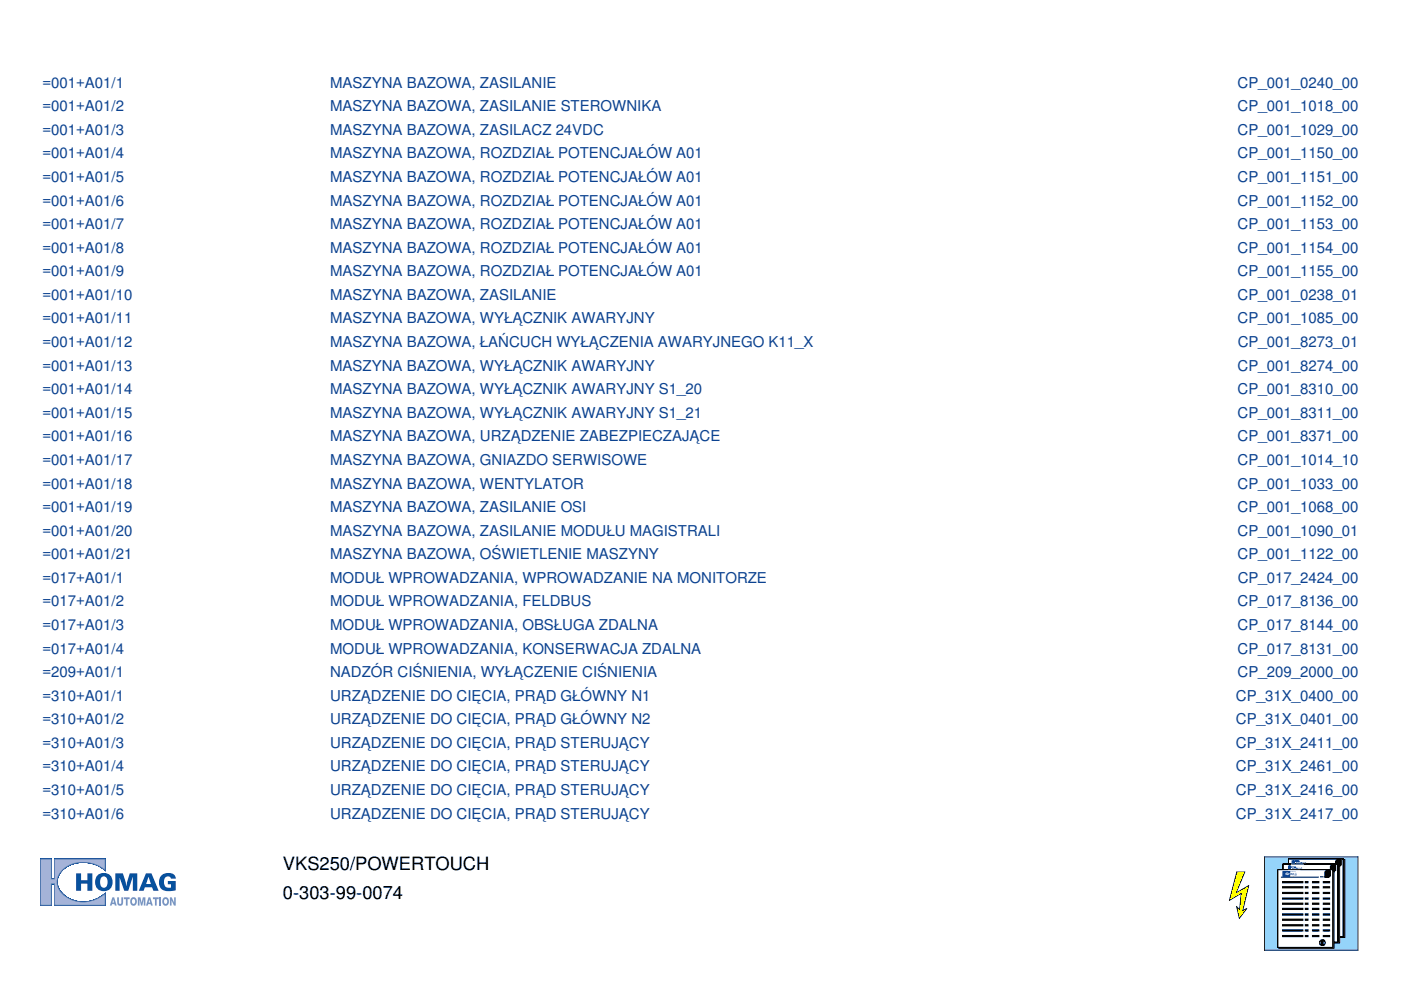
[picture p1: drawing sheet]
<svg xmlns="http://www.w3.org/2000/svg" width="297mm" height="211mm" viewBox="0 0 297 211" stroke-linecap="round" stroke-linejoin="round" font-family="sans-serif">
<defs><g id="words">
<g font-size="3.9">
<text x="60" y="184.6">VKS250/POWERTOUCH</text>
<text x="60" y="190.6">0-303-99-0074</text>
</g>
<g font-size="3.2" fill="#0b4290">
<text x="9" y="18.6">=001+A01/1</text>
<text x="9" y="23.6">=001+A01/2</text>
<text x="70" y="18.6">MASZYNA BAZOWA, ZASILANIE</text>
<text x="70" y="23.6">MASZYNA BAZOWA, ZASILANIE STEROWNIKA</text>
<text x="262.4" y="18.6">CP_001_0240_00</text>
<text x="262.4" y="23.6">CP_001_1018_00</text>
<text x="9" y="28.6">=001+A01/3</text>
<text x="70" y="28.6">MASZYNA BAZOWA, ZASILACZ 24VDC</text>
<text x="262.4" y="28.6">CP_001_1029_00</text>
<text x="9" y="33.6">=001+A01/4</text>
<text x="70" y="33.6">MASZYNA BAZOWA, ROZDZIAŁ POTENCJAŁÓW A01</text>
<text x="262.4" y="33.6">CP_001_1150_00</text>
<text x="9" y="38.6">=001+A01/5</text>
<text x="70" y="38.6">MASZYNA BAZOWA, ROZDZIAŁ POTENCJAŁÓW A01</text>
<text x="262.4" y="38.6">CP_001_1151_00</text>
<text x="9" y="43.6">=001+A01/6</text>
<text x="70" y="43.6">MASZYNA BAZOWA, ROZDZIAŁ POTENCJAŁÓW A01</text>
<text x="262.4" y="43.6">CP_001_1152_00</text>
<text x="9" y="48.6">=001+A01/7</text>
<text x="9" y="53.6">=001+A01/8</text>
<text x="70" y="48.6">MASZYNA BAZOWA, ROZDZIAŁ POTENCJAŁÓW A01</text>
<text x="70" y="53.6">MASZYNA BAZOWA, ROZDZIAŁ POTENCJAŁÓW A01</text>
<text x="262.4" y="48.6">CP_001_1153_00</text>
<text x="262.4" y="53.6">CP_001_1154_00</text>
<text x="9" y="58.6">=001+A01/9</text>
<text x="70" y="58.6">MASZYNA BAZOWA, ROZDZIAŁ POTENCJAŁÓW A01</text>
<text x="262.4" y="58.6">CP_001_1155_00</text>
<text x="9" y="63.6">=001+A01/10</text>
<text x="70" y="63.6">MASZYNA BAZOWA, ZASILANIE</text>
<text x="262.4" y="63.6">CP_001_0238_01</text>
<text x="9" y="68.6">=001+A01/11</text>
<text x="70" y="68.6">MASZYNA BAZOWA, WYŁĄCZNIK AWARYJNY</text>
<text x="262.4" y="68.6">CP_001_1085_00</text>
<text x="9" y="73.6">=001+A01/12</text>
<text x="70" y="73.6">MASZYNA BAZOWA, ŁAŃCUCH WYŁĄCZENIA AWARYJNEGO K11_X</text>
<text x="262.4" y="73.6">CP_001_8273_01</text>
<text x="9" y="78.6">=001+A01/13</text>
<text x="9" y="83.6">=001+A01/14</text>
<text x="70" y="78.6">MASZYNA BAZOWA, WYŁĄCZNIK AWARYJNY</text>
<text x="70" y="83.6">MASZYNA BAZOWA, WYŁĄCZNIK AWARYJNY S1_20</text>
<text x="262.4" y="78.6">CP_001_8274_00</text>
<text x="262.4" y="83.6">CP_001_8310_00</text>
<text x="9" y="88.6">=001+A01/15</text>
<text x="70" y="88.6">MASZYNA BAZOWA, WYŁĄCZNIK AWARYJNY S1_21</text>
<text x="262.4" y="88.6">CP_001_8311_00</text>
<text x="9" y="93.6">=001+A01/16</text>
<text x="70" y="93.6">MASZYNA BAZOWA, URZĄDZENIE ZABEZPIECZAJĄCE</text>
<text x="262.4" y="93.6">CP_001_8371_00</text>
<text x="9" y="98.6">=001+A01/17</text>
<text x="70" y="98.6">MASZYNA BAZOWA, GNIAZDO SERWISOWE</text>
<text x="262.4" y="98.6">CP_001_1014_10</text>
<text x="9" y="103.6">=001+A01/18</text>
<text x="70" y="103.6">MASZYNA BAZOWA, WENTYLATOR</text>
<text x="262.4" y="103.6">CP_001_1033_00</text>
<text x="9" y="108.6">=001+A01/19</text>
<text x="9" y="113.6">=001+A01/20</text>
<text x="70" y="108.6">MASZYNA BAZOWA, ZASILANIE OSI</text>
<text x="70" y="113.6">MASZYNA BAZOWA, ZASILANIE MODUŁU MAGISTRALI</text>
<text x="262.4" y="108.6">CP_001_1068_00</text>
<text x="262.4" y="113.6">CP_001_1090_01</text>
<text x="9" y="118.6">=001+A01/21</text>
<text x="70" y="118.6">MASZYNA BAZOWA, OŚWIETLENIE MASZYNY</text>
<text x="262.4" y="118.6">CP_001_1122_00</text>
<text x="9" y="123.6">=017+A01/1</text>
<text x="70" y="123.6">MODUŁ WPROWADZANIA, WPROWADZANIE NA MONITORZE</text>
<text x="262.4" y="123.6">CP_017_2424_00</text>
<text x="9" y="128.6">=017+A01/2</text>
<text x="70" y="128.6">MODUŁ WPROWADZANIA, FELDBUS</text>
<text x="262.4" y="128.6">CP_017_8136_00</text>
<text x="9" y="133.6">=017+A01/3</text>
<text x="70" y="133.6">MODUŁ WPROWADZANIA, OBSŁUGA ZDALNA</text>
<text x="262.4" y="133.6">CP_017_8144_00</text>
<text x="9" y="138.6">=017+A01/4</text>
<text x="9" y="143.6">=209+A01/1</text>
<text x="70" y="138.6">MODUŁ WPROWADZANIA, KONSERWACJA ZDALNA</text>
<text x="70" y="143.6">NADZÓR CIŚNIENIA, WYŁĄCZENIE CIŚNIENIA</text>
<text x="262.4" y="138.6">CP_017_8131_00</text>
<text x="262.4" y="143.6">CP_209_2000_00</text>
<text x="9" y="148.6">=310+A01/1</text>
<text x="70" y="148.6">URZĄDZENIE DO CIĘCIA, PRĄD GŁÓWNY N1</text>
<text x="262.1" y="148.6">CP_31X_0400_00</text>
<text x="9" y="153.6">=310+A01/2</text>
<text x="70" y="153.6">URZĄDZENIE DO CIĘCIA, PRĄD GŁÓWNY N2</text>
<text x="262.1" y="153.6">CP_31X_0401_00</text>
<text x="9" y="158.6">=310+A01/3</text>
<text x="70" y="158.6">URZĄDZENIE DO CIĘCIA, PRĄD STERUJĄCY</text>
<text x="262.1" y="158.6">CP_31X_2411_00</text>
<text x="9" y="163.6">=310+A01/4</text>
<text x="70" y="163.6">URZĄDZENIE DO CIĘCIA, PRĄD STERUJĄCY</text>
<text x="262.1" y="163.6">CP_31X_2461_00</text>
<text x="9" y="168.6">=310+A01/5</text>
<text x="9" y="173.6">=310+A01/6</text>
<text x="70" y="168.6">URZĄDZENIE DO CIĘCIA, PRĄD STERUJĄCY</text>
<text x="70" y="173.6">URZĄDZENIE DO CIĘCIA, PRĄD STERUJĄCY</text>
<text x="262.1" y="168.6">CP_31X_2416_00</text>
<text x="262.1" y="173.6">CP_31X_2417_00</text>
</g>
</g></defs>
<g fill="#0053a0">
<path d="M16.1 185.2h1.1v1.5h1.3v-1.5h1.1v3.7h-1.1v-1.5h-1.3v1.5h-1.1z"/>
<path d="M24.5 185.2h1.5l.8 2.8 .7-2.8h1.6v3.7h-.9v-3l-1 3h-.9l-.9-2.8v2.8h-.9z"/>
<path d="M34.2 185.7a2.03 2.03 0 0 1 3 .2l.1 .5h-1.1a.82 .82 0 0 0-1-.4 .82 .82 0 0 0-.4 1.1 1.07 1.07 0 0 0 .3 1 1.07 1.07 0 0 0 1.2 .2v-.8h-.7v-.6h1.7v1.9l-1.2 .2a1.97 1.97 0 0 1-2.2-.9 1.97 1.97 0 0 1 .3-2.4z"/>
<path d="M8.5 182.1h2.5v4.2h.5v-4.2h10.9v2.7a6.8 6.8 0 0 0-9.5 .2 3.4 3.4 0 0 0 1.3 5.2 6.8 6.8 0 0 0 8.2-.9v2.8h-10.9v-4.6h-.5v4.6h-2.5z"/>
<path d="M21.4 186.2a1.59 1.59 0 0 0 .3 2 .9 .9 0 0 0 1.1-1.1 .84 .84 0 0 0-.3-1 .84 .84 0 0 0-1.1 .1zM20.7 185.7a1.92 1.92 0 0 1 2.6 0 1.92 1.92 0 0 1 0 2.7 1.92 1.92 0 0 1-2.6 .1 2.32 2.32 0 0 1 0-2.8z"/>
<path d="M31.5 185.9l-.5 1.6h1zM30.9 185.2h1.2l1.5 3.7h-1.1l-.3-.7h-1.5l-.3 .7h-1z"/>
</g>
<path d="M8.5 182.1h2.5v4.2h.5v-4.2h10.9v2.7a6.8 6.8 0 0 0-9.5 .2 3.4 3.4 0 0 0 1.3 5.2 6.8 6.8 0 0 0 8.2-.9v2.8h-10.9v-4.6h-.5v4.6h-2.5z" fill="#0153a0"/>
<path d="M8.5 182.1h2.5v4.2h.5v-4.2h10.9v2.7a6.8 6.8 0 0 0-9.5 .2 3.4 3.4 0 0 0 1.3 5.2 6.8 6.8 0 0 0 8.2-.9v2.8h-10.9v-4.6h-.5v4.6h-2.5z" fill="#0154a0"/>
<path d="M8.5 182.1h2.5v4.2h.5v-4.2h10.9v2.7a6.8 6.8 0 0 0-9.5 .2 3.4 3.4 0 0 0 1.3 5.2 6.8 6.8 0 0 0 8.2-.9v2.8h-10.9v-4.6h-.5v4.6h-2.5z" fill="#0254a0"/>
<path d="M8.5 182.1h2.5v4.2h.5v-4.2h10.9v2.7a6.8 6.8 0 0 0-9.5 .2 3.4 3.4 0 0 0 1.3 5.2 6.8 6.8 0 0 0 8.2-.9v2.8h-10.9v-4.6h-.5v4.6h-2.5z" fill="#0254a1"/>
<path d="M8.5 182.1h2.5v4.2h.5v-4.2h10.9v2.7a6.8 6.8 0 0 0-9.5 .2 3.4 3.4 0 0 0 1.3 5.2 6.8 6.8 0 0 0 8.2-.9v2.8h-10.9v-4.6h-.5v4.6h-2.5z" fill="#0355a1"/>
<path d="M8.5 182.1h2.5v4.2h.5v-4.2h10.9v2.7a6.8 6.8 0 0 0-9.5 .2 3.4 3.4 0 0 0 1.3 5.2 6.8 6.8 0 0 0 8.2-.9v2.8h-10.9v-4.6h-.5v4.6h-2.5z" fill="#0356a1"/>
<path d="M8.5 182.1h2.5v4.2h.5v-4.2h10.9v2.7a6.8 6.8 0 0 0-9.5 .2 3.4 3.4 0 0 0 1.3 5.2 6.8 6.8 0 0 0 8.2-.9v2.8h-10.9v-4.6h-.5v4.6h-2.5z" fill="#0356a2"/>
<g fill="#0257a2">
<path d="M8.5 182.1h2.4v4.2h.6v-4.2h10.9v2.7a6.8 6.8 0 0 0-9.5 .2 3.4 3.4 0 0 0 1.3 5.2 6.8 6.8 0 0 0 8.2-.9v2.8h-10.9v-4.6h-.6v4.6h-2.4z"/>
<path d="M8.5 182.1h2.4v4.2h.6v-4.2h10.9v2.7a6.8 6.8 0 0 0-9.5 .2 3.5 3.5 0 0 0 1.3 5.2 6.8 6.8 0 0 0 8.2-.9v2.8h-10.9v-4.6h-.6v4.6h-2.4z"/>
</g>
<path d="M8.5 182.1h2.4v4.2h.6v-4.2h10.9v2.7a6.8 6.8 0 0 0-9.5 .2 3.5 3.5 0 0 0 1.3 5.2 6.8 6.8 0 0 0 8.2-.9v2.8h-10.9v-4.6h-.6v4.6h-2.4z" fill="#0158a3"/>
<path d="M8.5 182.1h2.4v4.2h.6v-4.2h10.9v2.7a6.8 6.8 0 0 0-9.5 .2 3.5 3.5 0 0 0 1.3 5.2 6.8 6.8 0 0 0 8.2-.8v2.7h-10.9v-4.6h-.6v4.6h-2.4z" fill="#0358a3"/>
<path d="M8.5 182.1h2.4v4.2h.6v-4.2h10.9v2.7a6.8 6.8 0 0 0-9.5 .2 3.5 3.5 0 0 0 1.3 5.2 6.8 6.8 0 0 0 8.2-.8v2.7h-10.9v-4.6h-.6v4.6h-2.4z" fill="#0558a3"/>
<path d="M8.5 182.1h2.4v4.2h.6v-4.2h10.9v2.7a6.8 6.8 0 0 0-9.5 .2 3.5 3.5 0 0 0 1.3 5.3 6.8 6.8 0 0 0 8.2-.9v2.6h-10.9v-4.5h-.6v4.6h-2.4z" fill="#0859a3"/>
<path d="M8.5 182.1h2.4v4.2h.6v-4.2h10.9v2.7a6.8 6.8 0 0 0-9.5 .2 3.5 3.5 0 0 0 1.3 5.3 6.8 6.8 0 0 0 8.2-.9v2.6h-10.9v-4.5h-.6v4.6h-2.4z" fill="#0a59a3"/>
<path d="M8.5 182.1h2.4v4.3h.6v-4.3h10.9v2.6a6.8 6.8 0 0 0-9.5 .3 3.5 3.5 0 0 0 1.3 5.3 6.4 6.4 0 0 0 3.4 .9 7.2 7.2 0 0 0 4.8-1.8v2.6h-10.9v-4.5h-.6v4.5h-2.4z" fill="#0c59a4"/>
<path d="M8.5 182.2h2.4v4.2h.6v-4.2h10.9v2.5a6.8 6.8 0 0 0-9.5 .3 3.5 3.5 0 0 0 1.3 5.3 6.8 6.8 0 0 0 8.2-.9v2.6h-10.9v-4.5h-.6v4.5h-2.4z" fill="#0e5aa4"/>
<path d="M8.5 182.2h2.4v4.2h.6v-4.2h10.9v2.5a6.8 6.8 0 0 0-9.5 .3 3.5 3.5 0 0 0 1.3 5.3 6.8 6.8 0 0 0 8.2-.9v2.6h-10.9v-4.5h-.6v4.5h-2.4z" fill="#115aa4"/>
<path d="M8.5 182.2h2.4v4.2h.6v-4.2h10.9v2.5a6.8 6.8 0 0 0-9.5 .3 3.5 3.5 0 0 0 1.3 5.3 6.8 6.8 0 0 0 8.2-.9v2.6h-10.9v-4.5h-.6v4.5h-2.4z" fill="#125ba4"/>
<path d="M8.5 182.2h2.4v4.2h.6v-4.2h10.9v2.5a6.8 6.8 0 0 0-9.5 .3 3.5 3.5 0 0 0 1.3 5.3 6.8 6.8 0 0 0 8.2-.9l-.1 2.6h-10.8v-4.5h-.6v4.5h-2.4z" fill="#145ba5"/>
<path d="M8.5 182.2h2.4v4.2h.6v-4.2h10.9v2.5a6.8 6.8 0 0 0-9.5 .3 3.5 3.5 0 0 0 1.3 5.3 6.8 6.8 0 0 0 8.1-.9v2.6h-10.8v-4.5h-.6v4.5h-2.4z" fill="#165ba5"/>
<path d="M8.5 182.2h2.4v4.2h.6v-4.2h10.8v2.5a6.8 6.8 0 0 0-9.4 .3 3.5 3.5 0 0 0 1.3 5.3 6.8 6.8 0 0 0 8.1-.9v2.6h-10.8v-4.5h-.6v4.5h-2.4z" fill="#185ca5"/>
<path d="M8.5 182.2h2.4v4.2h.6v-4.2h10.8v2.5a6.8 6.8 0 0 0-9.4 .3 3.5 3.5 0 0 0 1.3 5.3 6.8 6.8 0 0 0 8.1-.9v2.6h-10.8v-4.5h-.6v4.5h-2.4z" fill="#195ca5"/>
<path d="M8.5 182.2h2.4v4.2h.6v-4.2h10.8v2.5a6.8 6.8 0 0 0-9.4 .3 3.5 3.5 0 0 0 1.3 5.3 6.8 6.8 0 0 0 8.1-.9v2.6h-10.8v-4.5h-.6v4.5h-2.4z" fill="#1a5da6"/>
<path d="M8.5 182.2h2.4v4.2h.6v-4.2h10.8v2.5a6.8 6.8 0 0 0-9.4 .3 3.5 3.5 0 0 0 1.3 5.3 6.8 6.8 0 0 0 8.1-.9v2.6h-10.8v-4.5h-.6v4.5h-2.4z" fill="#1c5da6"/>
<path d="M8.6 182.2h2.3v4.2h.6v-4.2h10.8v2.5a6.8 6.8 0 0 0-9.4 .3 3.5 3.5 0 0 0 1.3 5.3 6.8 6.8 0 0 0 8.1-.9v2.6h-10.8v-4.5h-.6v4.5h-2.3z" fill="#1d5da6"/>
<path d="M8.6 182.2h2.3v4.2h.6v-4.2h10.8v2.5a6.8 6.8 0 0 0-9.4 .3 3.5 3.5 0 0 0 1.3 5.3 6.8 6.8 0 0 0 8.1-.9v2.6h-10.8v-4.5h-.6v4.5h-2.3z" fill="#1e5ea6"/>
<path d="M8.6 182.2h2.3v4.2h.6v-4.2h10.8v2.5a6.8 6.8 0 0 0-9.4 .3 3.5 3.5 0 0 0 1.3 5.3 6.8 6.8 0 0 0 8.1-.9v2.6h-10.8v-4.5h-.6v4.5h-2.3z" fill="#205ea7"/>
<path d="M8.6 182.2h2.3v4.2h.6v-4.2h10.8v2.5a6.8 6.8 0 0 0-9.4 .3 3.5 3.5 0 0 0 1.3 5.3 6.8 6.8 0 0 0 8.1-.9v2.6h-10.8v-4.5h-.6v4.5h-2.3z" fill="#215ea7"/>
<path d="M8.6 182.2h2.3v4.2h.6v-4.2h10.8v2.5a6.8 6.8 0 0 0-9.4 .3 3.5 3.5 0 0 0 1.3 5.3 6.8 6.8 0 0 0 8.1-.9v2.6h-10.8v-4.5h-.6v4.5h-2.3z" fill="#235fa7"/>
<path d="M8.6 182.2h2.3v4.2h.6v-4.2h10.8v2.5a6.8 6.8 0 0 0-9.4 .3 3.5 3.5 0 0 0 1.3 5.3 6.8 6.8 0 0 0 8.1-.9v2.6h-10.8v-4.5h-.6v4.5h-2.3z" fill="#245fa7"/>
<path d="M8.6 182.2h2.3v4.2h.6v-4.2h10.8v2.5a6.8 6.8 0 0 0-9.4 .3 3.5 3.5 0 0 0 1.3 5.3 6.8 6.8 0 0 0 8.1-.9v2.6h-10.8v-4.5h-.6v4.5h-2.3z" fill="#2560a8"/>
<path d="M8.6 182.2h2.3v4.2h.6v-4.2h10.8v2.5a6.8 6.8 0 0 0-9.5 .3 3.5 3.5 0 0 0 1.4 5.3 6.8 6.8 0 0 0 8.1-.9v2.6h-10.8v-4.5h-.6v4.5h-2.3z" fill="#2760a8"/>
<path d="M8.6 182.2h2.3v4.2h.6v-4.2h10.8v2.5a6.8 6.8 0 0 0-9.5 .3 3.5 3.5 0 0 0 1.4 5.3 6.8 6.8 0 0 0 8.1-.9v2.6h-10.8v-4.5h-.6v4.5h-2.3z" fill="#2861a8"/>
<path d="M8.6 182.2h2.3v4.2h.6v-4.2h10.8v2.5a6.8 6.8 0 0 0-9.5 .3 3.5 3.5 0 0 0 1.4 5.3 6.8 6.8 0 0 0 8.1-.9v2.6h-10.8v-4.5h-.6v4.5h-2.3z" fill="#2a61a8"/>
<path d="M8.6 182.2h2.3v4.2h.6v-4.2h10.8v2.5a6.8 6.8 0 0 0-9.5 .3 3.5 3.5 0 0 0 1.4 5.3 6.8 6.8 0 0 0 8.1-.9v2.6h-10.8v-4.5h-.6v4.5h-2.3z" fill="#2b61a9"/>
<path d="M8.6 182.2h2.3v4.2h.6v-4.2h10.8v2.5a6.8 6.8 0 0 0-9.5 .3 3.5 3.5 0 0 0 1.4 5.3 6.8 6.8 0 0 0 8.1-.8v2.5h-10.8v-4.5h-.6v4.5h-2.3z" fill="#2c62a9"/>
<path d="M8.6 182.2h2.3v4.2h.6v-4.2h10.8v2.5a6.8 6.8 0 0 0-9.5 .3 3.5 3.5 0 0 0 1.4 5.3 6.8 6.8 0 0 0 8.1-.8v2.5h-10.8v-4.5h-.6v4.5h-2.3z" fill="#2d62a9"/>
<path d="M8.6 182.2h2.3v4.2h.6v-4.2h10.8v2.5a6.8 6.8 0 0 0-9.5 .3 3.5 3.5 0 0 0 1.4 5.3 6.8 6.8 0 0 0 8.1-.8v2.5h-10.8v-4.5h-.6v4.5h-2.3z" fill="#2e63a9"/>
<path d="M8.6 182.2h2.3v4.2h.6v-4.2h10.8v2.4a6.8 6.8 0 0 0-9.5 .4 3.5 3.5 0 0 0 1.4 5.3 6.8 6.8 0 0 0 8.1-.8v2.5h-10.8v-4.5h-.6v4.5h-2.3z" fill="#3063aa"/>
<path d="M8.6 182.2h2.3v4.2h.6v-4.2h10.8v2.4a6.8 6.8 0 0 0-9.5 .4 3.5 3.5 0 0 0 1.4 5.3 6.8 6.8 0 0 0 8.1-.8v2.5h-10.8v-4.5h-.6v4.5h-2.3z" fill="#3164aa"/>
<path d="M8.6 182.2h2.3v4.2h.6v-4.2h10.8v2.4a6.8 6.8 0 0 0-9.5 .4 3.5 3.5 0 0 0 1.4 5.3 6.8 6.8 0 0 0 8.1-.8v2.5h-10.8v-4.5h-.6v4.5h-2.3z" fill="#3264aa"/>
<path d="M8.6 182.2h2.3v4.2h.6v-4.2h10.8v2.4a6.8 6.8 0 0 0-9.5 .4 3.5 3.5 0 0 0 1.4 5.3 6.8 6.8 0 0 0 8.1-.8v2.5h-10.8v-4.5h-.6v4.5h-2.3z" fill="#3364ab"/>
<path d="M8.6 182.2h2.3v4.2h.6v-4.2h10.8v2.4a6.8 6.8 0 0 0-9.5 .4 3.5 3.5 0 0 0 1.4 5.3 6.8 6.8 0 0 0 8.1-.8v2.5h-10.8v-4.5h-.6v4.5h-2.3z" fill="#3465ab"/>
<path d="M8.6 182.2h2.3v4.2h.6v-4.2h10.8v2.4a6.9 6.9 0 0 0-9.5 .4 3.5 3.5 0 0 0 1.4 5.3 6.5 6.5 0 0 0 3.4 1 7.3 7.3 0 0 0 4.7-1.8v2.5h-10.8v-4.5h-.6v4.5h-2.3z" fill="#3565ab"/>
<path d="M8.6 182.2h2.3v4.2h.6v-4.2h10.8v2.4a6.9 6.9 0 0 0-9.5 .4 3.5 3.5 0 0 0 1.4 5.3 6.8 6.8 0 0 0 8.1-.8v2.5h-10.8v-4.5h-.6v4.5h-2.3z" fill="#3766ab"/>
<path d="M8.6 182.2h2.3v4.2h.6v-4.2h10.8v2.4a6.9 6.9 0 0 0-9.5 .4 3.5 3.5 0 0 0 1.4 5.3 6.8 6.8 0 0 0 8.1-.8v2.5h-10.8v-4.5h-.6v4.5h-2.3z" fill="#3866ac"/>
<path d="M8.6 182.2h2.3v4.2h.6v-4.2h10.8v2.4a6.9 6.9 0 0 0-9.5 .4 3.5 3.5 0 0 0 1.4 5.3 6.8 6.8 0 0 0 8.1-.8v2.5h-10.8v-4.5h-.6v4.5h-2.3z" fill="#3967ac"/>
<path d="M8.6 182.2h2.3v4.2h.6v-4.2h10.8v2.4a6.9 6.9 0 0 0-9.5 .4 3.5 3.5 0 0 0 1.4 5.3 6.8 6.8 0 0 0 8.1-.8v2.5h-10.8v-4.5h-.6v4.5h-2.3z" fill="#3a67ac"/>
<path d="M8.6 182.2h2.3v4.2h.6v-4.2h10.8v2.4a6.9 6.9 0 0 0-9.5 .4 3.5 3.5 0 0 0 1.4 5.3 6.8 6.8 0 0 0 8.1-.8v2.5h-10.8v-4.5h-.6v4.5h-2.3z" fill="#3b67ac"/>
<path d="M8.6 182.2h2.3v4.2h.6v-4.2h10.8v2.4a6.9 6.9 0 0 0-9.5 .4 3.5 3.5 0 0 0 1.4 5.3 6.8 6.8 0 0 0 8.1-.8v2.5h-10.8v-4.6h-.6v4.6h-2.3z" fill="#3b68ad"/>
<path d="M8.6 182.2h2.3v4.2h.7v-4.2h10.7v2.4a6.9 6.9 0 0 0-9.5 .4 3.5 3.5 0 0 0 1.4 5.3 6.8 6.8 0 0 0 8.1-.8v2.5h-10.7v-4.6h-.7v4.6h-2.3z" fill="#3c68ad"/>
<path d="M8.6 182.2h2.3v4.2h.7v-4.2h10.7v2.4a6.9 6.9 0 0 0-9.5 .4 3.5 3.5 0 0 0 1.4 5.3 6.8 6.8 0 0 0 8.1-.8v2.5h-10.7v-4.6h-.7v4.6h-2.3z" fill="#3d69ad"/>
<path d="M8.6 182.2h2.3v4.2h.7v-4.2h10.7v2.4a6.9 6.9 0 0 0-9.5 .4 3.5 3.5 0 0 0 1.4 5.3 6.8 6.8 0 0 0 8.1-.8v2.5h-10.7v-4.6h-.7v4.6h-2.3z" fill="#3e69ae"/>
<path d="M8.6 182.2h2.3v4.2h.7v-4.2h10.7v2.4a6.9 6.9 0 0 0-9.5 .4 3.5 3.5 0 0 0 1.4 5.3 6.8 6.8 0 0 0 8.1-.8v2.5h-10.7v-4.6h-.7v4.6h-2.3z" fill="#3f6aae"/>
<path d="M8.6 182.2h2.3v4.2h.7v-4.2h10.7v2.4a6.9 6.9 0 0 0-9.5 .4 3.5 3.5 0 0 0 1.4 5.3 6.8 6.8 0 0 0 8.1-.8v2.5h-10.7v-4.6h-.7v4.6h-2.3z" fill="#406aae"/>
<path d="M8.6 182.2h2.3v4.2h.7v-4.2h10.7v2.4a6.9 6.9 0 0 0-9.5 .4 3.5 3.5 0 0 0 1.4 5.3 6.8 6.8 0 0 0 8.1-.8v2.5h-10.7v-4.6h-.7v4.6h-2.3z" fill="#416bae"/>
<path d="M8.6 182.2h2.3v4.2h.7v-4.2h10.7v2.4a6.9 6.9 0 0 0-9.5 .4 3.5 3.5 0 0 0 1.4 5.3 6.8 6.8 0 0 0 8.1-.8v2.5h-10.7v-4.6h-.7v4.6h-2.3z" fill="#426baf"/>
<path d="M8.6 182.2h2.3v4.2h.7v-4.2h10.7v2.4a6.9 6.9 0 0 0-9.5 .4 3.5 3.5 0 0 0 1.4 5.3 6.8 6.8 0 0 0 8.1-.8v2.5h-10.7v-4.6h-.7v4.6h-2.3z" fill="#436caf"/>
<path d="M8.6 182.2h2.3v4.2h.7v-4.2h10.7v2.4a6.9 6.9 0 0 0-9.5 .4 3.5 3.5 0 0 0 1.4 5.3 6.8 6.8 0 0 0 8.1-.8v2.5h-10.7v-4.6h-.7v4.6h-2.3z" fill="#446caf"/>
<path d="M8.6 182.2h2.3v4.2h.7v-4.2h10.7v2.4a6.9 6.9 0 0 0-9.5 .4 3.5 3.5 0 0 0 1.4 5.3 6.8 6.8 0 0 0 8.1-.8v2.5h-10.7v-4.6h-.7v4.6h-2.3z" fill="#456db0"/>
<path d="M8.6 182.2h2.3v4.2h.7v-4.2h10.7v2.4a6.9 6.9 0 0 0-9.5 .4 3.5 3.5 0 0 0 1.4 5.3 6.8 6.8 0 0 0 8.1-.7v2.4h-10.7v-4.6h-.7v4.6h-2.3z" fill="#466db0"/>
<path d="M8.6 182.2h2.2v4.2h.8v-4.2h10.7v2.4a6.9 6.9 0 0 0-9.5 .4 3.5 3.5 0 0 0 1.4 5.3 6.8 6.8 0 0 0 8.1-.7v2.4h-10.7v-4.6h-.8v4.6h-2.2z" fill="#476db0"/>
<path d="M8.6 182.2h2.2v4.2h.8v-4.2h10.7v2.3a6.9 6.9 0 0 0-9.5 .5 3.5 3.5 0 0 0 1.4 5.4 6.8 6.8 0 0 0 8.1-.8v2.4h-10.7v-4.6h-.8v4.6h-2.2z" fill="#486eb0"/>
<path d="M8.6 182.2h2.2v4.2h.8v-4.2h10.7v2.3a6.9 6.9 0 0 0-9.5 .5 3.5 3.5 0 0 0 1.4 5.4 6.8 6.8 0 0 0 8.1-.8v2.4h-10.7v-4.6h-.8v4.6h-2.2z" fill="#496eb1"/>
<g fill="#4a6fb1">
<path d="M8.6 182.2h2.2v4.2h.8v-4.2h10.7v2.3a6.9 6.9 0 0 0-9.5 .5 3.5 3.5 0 0 0 1.4 5.4 6.8 6.8 0 0 0 8.1-.8v2.4h-10.7v-4.6h-.8v4.6h-2.2z"/>
<path d="M8.6 182.2h2.2v4.2h.8v-4.2h10.7v2.3a7 7 0 0 0-9-.1 3.5 3.5 0 0 0 .9 6 6.8 6.8 0 0 0 8.1-.8v2.3h-10.7v-4.5h-.8v4.6h-2.2z"/>
</g>
<path d="M8.6 182.2h2.2v4.2h.8v-4.2h10.7v2.3a7 7 0 0 0-9-.1 3.5 3.5 0 0 0 .9 6 6.8 6.8 0 0 0 8.1-.8v2.3h-10.7v-4.5h-.8v4.6h-2.2z" fill="#4b70b2"/>
<path d="M8.6 182.2h2.2v4.2h.8v-4.2h10.7v2.3a7 7 0 0 0-9-.1 3.5 3.5 0 0 0 .9 6 6.8 6.8 0 0 0 8.1-.8v2.3h-10.7v-4.5h-.8v4.5h-2.2z" fill="#4c70b2"/>
<path d="M8.6 182.2h2.2v4.3h.8v-4.3h10.7v2.3a7 7 0 0 0-9-.1 3.5 3.5 0 0 0 .9 6 6.8 6.8 0 0 0 8.1-.8v2.3h-10.7v-4.5h-.8v4.5h-2.2z" fill="#4d71b2"/>
<path d="M8.6 182.3h2.2v4.2h.8v-4.2h10.7v2.2a7 7 0 0 0-9-.1 3.5 3.5 0 0 0 .9 6 6.8 6.8 0 0 0 8.1-.8v2.3h-10.7v-4.5h-.8v4.5h-2.2z" fill="#4e71b2"/>
<path d="M8.6 182.3h2.2v4.2h.8v-4.2h10.7v2.2a7 7 0 0 0-9-.1 3.5 3.5 0 0 0 .9 6 6.8 6.8 0 0 0 8.1-.8v2.3h-10.7v-4.5h-.8v4.5h-2.2z" fill="#4f72b3"/>
<path d="M8.6 182.3h2.2v4.2h.8v-4.2h10.7v2.2a7 7 0 0 0-9-.1 3.6 3.6 0 0 0 .9 6 6.8 6.8 0 0 0 8.1-.8l-.1 2.3h-10.6v-4.5h-.8v4.5h-2.2z" fill="#5072b3"/>
<path d="M8.6 182.3h2.2v4.2h.8v-4.2h10.7v2.2a7 7 0 0 0-9-.1 3.6 3.6 0 0 0 .9 6 6.8 6.8 0 0 0 8-.8v2.3h-10.6v-4.5h-.8v4.5h-2.2z" fill="#5173b3"/>
<path d="M8.6 182.3h2.2v4.2h.8v-4.2h10.6v2.2a7 7 0 0 0-8.9-.1 3.6 3.6 0 0 0 .9 6 6.9 6.9 0 0 0 8-.8v2.3h-10.6v-4.5h-.8v4.5h-2.2z" fill="#5273b3"/>
<path d="M8.6 182.3h2.2v4.2h.8v-4.2h10.6v2.2a7 7 0 0 0-8.9-.1 3.6 3.6 0 0 0 .9 6 6.9 6.9 0 0 0 8-.8v2.3h-10.6v-4.5h-.8v4.5h-2.2z" fill="#5273b4"/>
<path d="M8.6 182.3h2.2v4.2h.8v-4.2h10.6v2.2a7 7 0 0 0-8.9-.1 3.6 3.6 0 0 0 .9 6 6.9 6.9 0 0 0 8-.8v2.3h-10.6v-4.5h-.8v4.5h-2.2z" fill="#5374b4"/>
<path d="M8.6 182.3h2.2v4.2h.8v-4.2h10.6v2.2a7 7 0 0 0-8.9-.1 3.6 3.6 0 0 0 .9 6 6.9 6.9 0 0 0 8-.8v2.3h-10.6v-4.5h-.8v4.5h-2.2z" fill="#5474b4"/>
<path d="M8.6 182.3h2.2v4.2h.8v-4.2h10.6v2.2a7 7 0 0 0-8.9-.1 3.6 3.6 0 0 0 .9 6 6.9 6.9 0 0 0 8-.8v2.3h-10.6v-4.5h-.8v4.5h-2.2z" fill="#5575b5"/>
<path d="M8.7 182.3h2.1v4.2h.8v-4.2h10.6v2.2a7 7 0 0 0-8.9-.1 3.6 3.6 0 0 0 .9 6 6.9 6.9 0 0 0 8-.8v2.3h-10.6v-4.5h-.8v4.5h-2.1z" fill="#5675b5"/>
<path d="M8.7 182.3h2.1v4.2h.8v-4.2h10.6v2.2a7 7 0 0 0-8.9-.1 3.6 3.6 0 0 0 .9 6 6.9 6.9 0 0 0 8-.8v2.3h-10.6v-4.5h-.8v4.5h-2.1z" fill="#5776b5"/>
<path d="M8.7 182.3h2.1v4.2h.8v-4.2h10.6v2.2a7 7 0 0 0-8.9-.1 3.6 3.6 0 0 0 .9 6 6.9 6.9 0 0 0 8-.8v2.3h-10.6v-4.5h-.8v4.5h-2.1z" fill="#5876b6"/>
<path d="M8.7 182.3h2.1v4.2h.8v-4.2h10.6v2.2a7.1 7.1 0 0 0-8.9-.1 3.6 3.6 0 0 0 .9 6 6.9 6.9 0 0 0 8-.8v2.3h-10.6v-4.5h-.8v4.5h-2.1z" fill="#5877b6"/>
<path d="M8.7 182.3h2.1v4.2h.8v-4.2h10.6v2.2a7.1 7.1 0 0 0-8.9-.1 3.6 3.6 0 0 0 .9 6 6.9 6.9 0 0 0 8-.8v2.3h-10.6v-4.5h-.8v4.5h-2.1z" fill="#5977b6"/>
<path d="M8.7 182.3h2.1v4.2h.8v-4.2h10.6v2.2a7.1 7.1 0 0 0-9-.1 3.6 3.6 0 0 0 1 6 6.9 6.9 0 0 0 8-.8v2.3h-10.6v-4.5h-.8v4.5h-2.1z" fill="#5a78b7"/>
<path d="M8.7 182.3h2.1v4.2h.8v-4.2h10.6v2.2a7.1 7.1 0 0 0-9-.1 3.6 3.6 0 0 0 1 6 6.9 6.9 0 0 0 8-.7v2.2h-10.6v-4.5h-.8v4.5h-2.1z" fill="#5b79b7"/>
<path d="M8.7 182.3h2.1v4.2h.8v-4.2h10.6v2.1a7.1 7.1 0 0 0-9 0 3.6 3.6 0 0 0 1 6 6.9 6.9 0 0 0 8-.7v2.2h-10.6v-4.5h-.8v4.5h-2.1z" fill="#5c79b7"/>
<path d="M8.7 182.3h2.1v4.2h.8v-4.2h10.6v2.1a7.1 7.1 0 0 0-9 0 3.6 3.6 0 0 0 1 6 6.9 6.9 0 0 0 8-.7v2.2h-10.6v-4.5h-.8v4.5h-2.1z" fill="#5c7ab8"/>
<path d="M8.7 182.3h2.1v4.2h.8v-4.2h10.6v2.1a7.1 7.1 0 0 0-9 0 3.6 3.6 0 0 0 1 6 6.9 6.9 0 0 0 8-.7v2.2h-10.6v-4.5h-.8v4.5h-2.1z" fill="#5d7ab8"/>
<path d="M8.7 182.3h2.1v4.2h.8v-4.2h10.6v2.1a7.1 7.1 0 0 0-9 0 3.6 3.6 0 0 0 1 6 6.9 6.9 0 0 0 8-.7v2.2h-10.6v-4.5h-.8v4.5h-2.1z" fill="#5e7bb8"/>
<path d="M8.7 182.3h2.1v4.2h.8v-4.2h10.6v2.1a7.1 7.1 0 0 0-9 0 3.6 3.6 0 0 0 1 6 6.9 6.9 0 0 0 8-.7v2.2h-10.6v-4.5h-.8v4.5h-2.1z" fill="#5f7bb9"/>
<path d="M8.7 182.3h2.1v4.2h.8v-4.2h10.6v2.1a7.1 7.1 0 0 0-9 0 3.6 3.6 0 0 0 1 6 6.9 6.9 0 0 0 8-.7v2.2h-10.6v-4.5h-.8v4.5h-2.1z" fill="#607cb9"/>
<path d="M8.7 182.3h2.1v4.2h.8v-4.2h10.6v2.1a7.1 7.1 0 0 0-9 0 3.6 3.6 0 0 0 1 6 6.9 6.9 0 0 0 8-.7v2.2h-10.6v-4.5h-.8v4.5h-2.1z" fill="#617cb9"/>
<path d="M8.7 182.3h2.1v4.2h.8v-4.2h10.6v2.1a7.1 7.1 0 0 0-9 0 3.6 3.6 0 0 0 1 6 6.9 6.9 0 0 0 8-.7v2.2h-10.6v-4.5h-.8v4.5h-2.1z" fill="#617dba"/>
<path d="M8.7 182.3h2.1v4.2h.8v-4.2h10.6v2.1a7.1 7.1 0 0 0-9 0 3.6 3.6 0 0 0 1 6 6.9 6.9 0 0 0 8-.7v2.2h-10.6v-4.5h-.8v4.5h-2.1z" fill="#627dba"/>
<path d="M8.7 182.3h2.1v4.2h.8v-4.2h10.6v2.1a7.1 7.1 0 0 0-9 0 3.6 3.6 0 0 0 1 6 6.9 6.9 0 0 0 8-.7v2.2h-10.6v-4.5h-.8v4.5h-2.1z" fill="#637eba"/>
<path d="M8.7 182.3h2.1v4.2h.8v-4.2h10.6v2.1a7.1 7.1 0 0 0-9 0 3.6 3.6 0 0 0 1 6 6.9 6.9 0 0 0 8-.7v2.2h-10.6v-4.5h-.8v4.5h-2.1z" fill="#647eba"/>
<path d="M8.7 182.3h2.1v4.2h.8v-4.2h10.6v2.1a7.1 7.1 0 0 0-9 0 3.6 3.6 0 0 0 1 6 6.9 6.9 0 0 0 8-.7v2.2h-10.6v-4.5h-.8v4.5h-2.1z" fill="#657fbb"/>
<path d="M8.7 182.3h2.1v4.2h.8v-4.2h10.6v2.1a7.1 7.1 0 0 0-9 0 3.6 3.6 0 0 0 1 6 6.9 6.9 0 0 0 8-.7v2.2h-10.6v-4.5h-.8v4.5h-2.1z" fill="#6580bb"/>
<path d="M8.7 182.3h2.1v4.2h.8v-4.2h10.6v2.1a7.1 7.1 0 0 0-9 0 3.6 3.6 0 0 0 1 6 6.9 6.9 0 0 0 8-.7v2.2h-10.6v-4.5h-.8v4.5h-2.1z" fill="#6680bc"/>
<path d="M8.7 182.3h2.1v4.2h.8v-4.2h10.6v2.1a7.1 7.1 0 0 0-9 0 3.6 3.6 0 0 0 1 6 6.9 6.9 0 0 0 8-.7v2.2h-10.6v-4.5h-.8v4.5h-2.1z" fill="#6781bc"/>
<path d="M8.7 182.3h2.1v4.2h.8v-4.2h10.6v2.1a7.1 7.1 0 0 0-9 0 3.6 3.6 0 0 0 1 6 6.9 6.9 0 0 0 8-.7v2.2h-10.6v-4.5h-.8v4.5h-2.1z" fill="#6881bc"/>
<path d="M8.7 182.3h2.1v4.2h.8v-4.2h10.6v2.1a7.1 7.1 0 0 0-9 0 3.6 3.6 0 0 0 1 6 6.9 6.9 0 0 0 8-.7v2.2h-10.6v-4.5h-.8v4.5h-2.1z" fill="#6882bd"/>
<path d="M8.7 182.3h2.1v4.2h.8v-4.2h10.6v2.1a7.1 7.1 0 0 0-9 0 3.6 3.6 0 0 0 1 6 6.9 6.9 0 0 0 8-.7v2.2h-10.6v-4.5h-.8v4.5h-2.1z" fill="#6982bd"/>
<path d="M8.7 182.3h2.1v4.2h.9v-4.2h10.5v2.1a7.1 7.1 0 0 0-9 0 3.6 3.6 0 0 0 1 6 6.9 6.9 0 0 0 8-.7v2.2h-10.5v-4.6h-.9v4.6h-2.1z" fill="#6a83bd"/>
<path d="M8.7 182.3h2.1v4.2h.9v-4.2h10.5v2.1a7.1 7.1 0 0 0-9 0 3.6 3.6 0 0 0 1 6 6.9 6.9 0 0 0 8-.7v2.2h-10.5v-4.6h-.9v4.6h-2.1z" fill="#6b83be"/>
<path d="M8.7 182.3h2.1v4.2h.9v-4.2h10.5v2.1a7.1 7.1 0 0 0-9 0 3.6 3.6 0 0 0 1 6 6.9 6.9 0 0 0 8-.7v2.2h-10.5v-4.6h-.9v4.6h-2.1z" fill="#6c84be"/>
<path d="M8.7 182.3h2.1v4.2h.9v-4.2h10.5v2.1a7.1 7.1 0 0 0-9 0 3.6 3.6 0 0 0 1 6 6.9 6.9 0 0 0 8-.7v2.2h-10.5v-4.6h-.9v4.6h-2.1z" fill="#6d85bf"/>
<path d="M8.7 182.3h2.1v4.2h.9v-4.2h10.5v2.1a7.1 7.1 0 0 0-9 0 3.6 3.6 0 0 0 1 6 6.9 6.9 0 0 0 8-.7v2.2h-10.5v-4.6h-.9v4.6h-2.1z" fill="#6e86bf"/>
<path d="M8.7 182.3h2.1v4.2h.9v-4.2h10.5v2a7.1 7.1 0 0 0-9 .1 3.6 3.6 0 0 0 1 6 6.9 6.9 0 0 0 8-.6v2.1h-10.5v-4.6h-.9v4.6h-2.1z" fill="#6f86bf"/>
<path d="M8.7 182.3h2.1v4.2h.9v-4.2h10.5v2a7.1 7.1 0 0 0-9 .1 3.6 3.6 0 0 0 1 6 6.9 6.9 0 0 0 8-.6v2.1h-10.5v-4.6h-.9v4.6h-2.1z" fill="#6f87c0"/>
<path d="M8.7 182.3h2.1v4.2h.9v-4.2h10.5v2a7.1 7.1 0 0 0-9 .1 3.6 3.6 0 0 0 1 6 6.9 6.9 0 0 0 8-.6v2.1h-10.5v-4.6h-.9v4.6h-2.1z" fill="#7087c0"/>
<path d="M8.7 182.3h2.1v4.2h.9v-4.2h10.5v2a7.1 7.1 0 0 0-9 .1 3.6 3.6 0 0 0 1 6 6.9 6.9 0 0 0 8-.6v2.1h-10.5v-4.6h-.9v4.6h-2.1z" fill="#7188c0"/>
<path d="M8.7 182.3h2.1v4.2h.9v-4.2h10.5v2a7.1 7.1 0 0 0-9 .1 3.6 3.6 0 0 0 1 6.1 6.9 6.9 0 0 0 8-.7v2.1h-10.5v-4.6h-.9v4.6h-2.1z" fill="#7289c1"/>
<path d="M8.7 182.3h2v4.2h1v-4.2h10.5v2a7.1 7.1 0 0 0-9 .1 3.6 3.6 0 0 0 1 6.1 6.9 6.9 0 0 0 8-.7v2.1h-10.5v-4.6h-1v4.6h-2z" fill="#7389c1"/>
<path d="M8.7 182.3h2v4.2h1v-4.2h10.5v2a7.1 7.1 0 0 0-9 .1 3.6 3.6 0 0 0 1 6.1 6.9 6.9 0 0 0 8-.7v2.1h-10.5v-4.6h-1v4.6h-2z" fill="#738ac1"/>
<path d="M8.7 182.3h2v4.2h1v-4.2h10.5v2a7.1 7.1 0 0 0-9 .1 3.6 3.6 0 0 0 1 6.1 6.9 6.9 0 0 0 8-.7v2.1h-10.5v-4.6h-1v4.6h-2z" fill="#748ac2"/>
<path d="M8.7 182.3h2v4.2h1v-4.2h10.5v2a7.1 7.1 0 0 0-9 .1 3.6 3.6 0 0 0 1 6.1 6.9 6.9 0 0 0 8-.7v2.1h-10.5v-4.6h-1v4.6h-2z" fill="#758bc2"/>
<path d="M8.7 182.3h2v4.2h1v-4.2h10.5v2a7.1 7.1 0 0 0-9 .1 3.6 3.6 0 0 0 1 6.1 6.9 6.9 0 0 0 8-.7v2h-10.5v-4.5h-1v4.6h-2z" fill="#768bc2"/>
<path d="M8.7 182.3h2v4.2h1v-4.2h10.5v2a7.1 7.1 0 0 0-9 .1 3.6 3.6 0 0 0 1 6.1 6.9 6.9 0 0 0 8-.7v2h-10.5v-4.5h-1v4.6h-2z" fill="#768cc3"/>
<path d="M8.7 182.3h2v4.2h1v-4.2h10.5v2a7.1 7.1 0 0 0-9 .1 3.6 3.6 0 0 0 1 6.1 6.9 6.9 0 0 0 8-.7v2h-10.5v-4.5h-1v4.6h-2z" fill="#778dc3"/>
<path d="M8.7 182.3h2v4.3h1v-4.3h10.5v2a7.1 7.1 0 0 0-9 .1 3.6 3.6 0 0 0 1 6.1 6.9 6.9 0 0 0 8-.7v2h-10.5v-4.5h-1v4.5h-2z" fill="#788dc3"/>
<path d="M8.7 182.4h2v4.2h1v-4.2h10.5v1.9a7.1 7.1 0 0 0-9 .1 3.6 3.6 0 0 0 1 6.1 6.9 6.9 0 0 0 8-.7v2h-10.5v-4.5h-1v4.5h-2z" fill="#798ec4"/>
<path d="M8.7 182.4h2v4.2h1v-4.2h10.5v1.9a7.1 7.1 0 0 0-9.1 .1 3.6 3.6 0 0 0 1.1 6.1 6.9 6.9 0 0 0 8-.7v2h-10.5v-4.5h-1v4.5h-2z" fill="#7a8ec4"/>
<path d="M8.7 182.4h2v4.2h1v-4.2h10.5v1.9a7.1 7.1 0 0 0-9.1 .1 3.6 3.6 0 0 0 1.1 6.1 6.9 6.9 0 0 0 8-.7v2h-10.5v-4.5h-1v4.5h-2z" fill="#7a8fc4"/>
<path d="M8.7 182.4h2v4.2h1v-4.2h10.5v1.9a7.1 7.1 0 0 0-9.1 .1 3.6 3.6 0 0 0 1.1 6.1 6.9 6.9 0 0 0 7.9-.7v2h-10.4v-4.5h-1v4.5h-2z" fill="#7b90c5"/>
<path d="M8.7 182.4h2v4.2h1v-4.2h10.4v1.9a7.1 7.1 0 0 0-9 .1 3.7 3.7 0 0 0 1.1 6.1 6.9 6.9 0 0 0 7.9-.7v2h-10.4v-4.5h-1v4.5h-2z" fill="#7c90c5"/>
<path d="M8.7 182.4h2v4.2h1v-4.2h10.4v1.9a7.1 7.1 0 0 0-9 .1 3.7 3.7 0 0 0 1.1 6.1 6.9 6.9 0 0 0 7.9-.7v2h-10.4v-4.5h-1v4.5h-2z" fill="#7d91c5"/>
<path d="M8.7 182.4h2v4.2h1v-4.2h10.4v1.9a7.1 7.1 0 0 0-9 .1 3.7 3.7 0 0 0 1.1 6.1 6.9 6.9 0 0 0 7.9-.7v2h-10.4v-4.5h-1v4.5h-2z" fill="#7e91c6"/>
<path d="M8.7 182.4h2v4.2h1v-4.2h10.4v1.9a7.2 7.2 0 0 0-9 .1 3.7 3.7 0 0 0 1.1 6.1 6.9 6.9 0 0 0 7.9-.7v2h-10.4v-4.5h-1v4.5h-2z" fill="#7e92c6"/>
<path d="M8.7 182.4h2v4.2h1v-4.2h10.4v1.9a7.2 7.2 0 0 0-9 .1 3.7 3.7 0 0 0 1.1 6.1 7 7 0 0 0 7.9-.7v2h-10.4v-4.5h-1v4.5h-2z" fill="#7f93c7"/>
<path d="M8.8 182.4h1.9v4.2h1v-4.2h10.4v1.9a7.2 7.2 0 0 0-9 .1 3.7 3.7 0 0 0 1.1 6.1 7 7 0 0 0 7.9-.7v2h-10.4v-4.5h-1v4.5h-1.9z" fill="#8093c7"/>
<path d="M8.8 182.4h1.9v4.2h1v-4.2h10.4v1.9a7.2 7.2 0 0 0-9 .1 3.7 3.7 0 0 0 1.1 6.1 7 7 0 0 0 7.9-.7v2h-10.4v-4.5h-1v4.5h-1.9z" fill="#8194c7"/>
<path d="M8.8 182.4h1.9v4.2h1v-4.2h10.4v1.8a7.2 7.2 0 0 0-9 .2 3.7 3.7 0 0 0 1.1 6.1 7 7 0 0 0 7.9-.6v1.9h-10.4v-4.5h-1v4.5h-1.9z" fill="#8295c8"/>
<path d="M8.8 182.4h1.9v4.2h1v-4.2h10.4v1.8a7.2 7.2 0 0 0-9 .2 3.7 3.7 0 0 0 1.1 6.1 7 7 0 0 0 7.9-.6v1.9h-10.4v-4.5h-1v4.5h-1.9z" fill="#8396c8"/>
<path d="M8.8 182.4h1.9v4.2h1v-4.2h10.4v1.8a7.2 7.2 0 0 0-9 .2 3.7 3.7 0 0 0 1.1 6.1 7 7 0 0 0 7.9-.6v1.9h-10.4v-4.5h-1v4.5h-1.9z" fill="#8496c9"/>
<path d="M8.8 182.4h1.9v4.2h1v-4.2h10.4v1.8a7.2 7.2 0 0 0-9 .2 3.7 3.7 0 0 0 1.1 6.1 7 7 0 0 0 7.9-.6v1.9h-10.4v-4.5h-1v4.5h-1.9z" fill="#8597c9"/>
<path d="M8.8 182.4h1.9v4.2h1v-4.2h10.4v1.8a7.2 7.2 0 0 0-9 .2 3.7 3.7 0 0 0 1.1 6.1 7 7 0 0 0 7.9-.6v1.9h-10.4v-4.5h-1v4.5h-1.9z" fill="#8698ca"/>
<path d="M8.8 182.4h1.9v4.2h1v-4.2h10.4v1.8a7.2 7.2 0 0 0-9 .2 3.7 3.7 0 0 0 1.1 6.1 7 7 0 0 0 7.9-.6v1.9h-10.4v-4.5h-1v4.5h-1.9z" fill="#8799ca"/>
<path d="M8.8 182.4h1.9v4.2h1v-4.2h10.4v1.8a7.2 7.2 0 0 0-9 .2 3.7 3.7 0 0 0 1.1 6.1 7 7 0 0 0 7.9-.6v1.9h-10.4v-4.5h-1v4.5h-1.9z" fill="#889acb"/>
<path d="M8.8 182.4h1.9v4.2h1v-4.2h10.4v1.8a7.2 7.2 0 0 0-9 .2 3.7 3.7 0 0 0 1.1 6.1 7 7 0 0 0 7.9-.6v1.9h-10.4v-4.5h-1v4.5h-1.9z" fill="#899acb"/>
<path d="M8.8 182.4h1.9v4.2h1v-4.2h10.4v1.8a7.2 7.2 0 0 0-9 .2 3.7 3.7 0 0 0 1.1 6.1 7 7 0 0 0 7.9-.6v1.9h-10.4v-4.5h-1v4.5h-1.9z" fill="#8a9bcc"/>
<path d="M8.8 182.4h1.9v4.2h1v-4.2h10.4v1.8a7.2 7.2 0 0 0-9 .2 3.7 3.7 0 0 0 1.1 6.1 7 7 0 0 0 7.9-.6v1.9h-10.4v-4.5h-1v4.5h-1.9z" fill="#8b9ccc"/>
<path d="M8.8 182.4h1.9v4.2h1v-4.2h10.4v1.8a7.2 7.2 0 0 0-9 .2 3.7 3.7 0 0 0 1 6.1 7 7 0 0 0 8-.6v1.9h-10.4v-4.5h-1v4.5h-1.9z" fill="#8c9dcd"/>
<path d="M8.8 182.4h1.9v4.2h1v-4.2h10.4v1.8a7.2 7.2 0 0 0-9 .2 3.7 3.7 0 0 0 1 6.1 7 7 0 0 0 8-.6v1.9h-10.4v-4.5h-1v4.5h-1.9z" fill="#8d9ecd"/>
<path d="M8.8 182.4h1.9v4.2h1v-4.2h10.4v1.8a7.2 7.2 0 0 0-9 .2 3.7 3.7 0 0 0 1 6.1 7 7 0 0 0 8-.6v1.9h-10.4v-4.5h-1v4.5h-1.9z" fill="#8e9ece"/>
<path d="M8.8 182.4h1.9v4.2h1v-4.2h10.4v1.8a7.2 7.2 0 0 0-9 .2 3.7 3.7 0 0 0 1 6.1 7 7 0 0 0 8-.6v1.9h-10.4v-4.5h-1v4.5h-1.9z" fill="#8f9fce"/>
<path d="M8.8 182.4h1.9v4.2h1v-4.2h10.4v1.8a7.2 7.2 0 0 0-9 .2 3.7 3.7 0 0 0 1 6.1 7 7 0 0 0 8-.6v1.9h-10.4v-4.5h-1v4.5h-1.9z" fill="#8fa0ce"/>
<path d="M8.8 182.4h1.9v4.2h1v-4.2h10.4v1.8a7.2 7.2 0 0 0-9 .2 3.7 3.7 0 0 0 1 6.1 7 7 0 0 0 8-.6v1.9h-10.4v-4.5h-1v4.5h-1.9z" fill="#90a1cf"/>
<path d="M8.8 182.4h1.9v4.2h1v-4.2h10.4v1.8a7.2 7.2 0 0 0-9 .2 3.7 3.7 0 0 0 1 6.1 7 7 0 0 0 8-.6v1.9h-10.4v-4.5h-1v4.5h-1.9z" fill="#91a1cf"/>
<path d="M8.8 182.4h1.9v4.2h1v-4.2h10.4v1.8a7.2 7.2 0 0 0-9 .2 3.7 3.7 0 0 0 1 6.1 7 7 0 0 0 8-.6v1.9h-10.4v-4.5h-1v4.5h-1.9z" fill="#92a2d0"/>
<path d="M8.8 182.4h1.9v4.2h1v-4.2h10.4v1.8a7.2 7.2 0 0 0-9 .2 3.7 3.7 0 0 0 1 6.1 7 7 0 0 0 8-.6v1.9h-10.4v-4.5h-1v4.5h-1.9z" fill="#93a3d0"/>
<path d="M8.8 182.4h1.9v4.2h1v-4.2h10.4v1.8a7.2 7.2 0 0 0-9 .2 3.7 3.7 0 0 0 1 6.1 7 7 0 0 0 8-.6v1.9h-10.4v-4.5h-1v4.5h-1.9z" fill="#94a3d0"/>
<path d="M8.8 182.4h1.9v4.2h1v-4.2h10.4v1.7a7.2 7.2 0 0 0-9 .3 3.7 3.7 0 0 0 1 6.1 7 7 0 0 0 8-.6v1.9h-10.4v-4.6h-1v4.6h-1.9z" fill="#95a4d1"/>
<path d="M8.8 182.4h1.9v4.2h1.1v-4.2h10.3v1.7a7.2 7.2 0 0 0-9 .3 3.7 3.7 0 0 0 1 6.1 7 7 0 0 0 8-.6v1.9h-10.3v-4.6h-1.1v4.6h-1.9z" fill="#95a5d1"/>
<path d="M8.8 182.4h1.9v4.2h1.1v-4.2h10.3v1.7a7.2 7.2 0 0 0-9 .3 3.7 3.7 0 0 0 1 6.1 7 7 0 0 0 8-.5v1.8h-10.3v-4.6h-1.1v4.6h-1.9z" fill="#96a5d1"/>
<path d="M8.8 182.4h1.9v4.2h1.1v-4.2h10.3v1.7a7.2 7.2 0 0 0-9 .3 3.7 3.7 0 0 0 1 6.1 7 7 0 0 0 8-.5v1.8h-10.3v-4.6h-1.1v4.6h-1.9z" fill="#97a6d2"/>
<path d="M8.8 182.4h1.9v4.2h1.1v-4.2h10.3v1.7a7.2 7.2 0 0 0-9 .3 3.7 3.7 0 0 0 1 6.1 7 7 0 0 0 8-.5v1.8h-10.3v-4.6h-1.1v4.6h-1.9z" fill="#98a7d2"/>
<path d="M8.8 182.4h1.9v4.2h1.1v-4.2h10.3v1.7a7.2 7.2 0 0 0-9 .3 3.7 3.7 0 0 0 1 6.1 7 7 0 0 0 8-.5v1.8h-10.3v-4.6h-1.1v4.6h-1.9z" fill="#99a7d3"/>
<path d="M8.8 182.4h1.9v4.2h1.1v-4.2h10.3v1.7a7.2 7.2 0 0 0-9 .3 3.7 3.7 0 0 0 1 6.1 7 7 0 0 0 8-.5v1.8h-10.3v-4.6h-1.1v4.6h-1.9z" fill="#9aa8d3"/>
<path d="M8.8 182.4h1.9v4.2h1.1v-4.2h10.3v1.7a7.2 7.2 0 0 0-9.1 .3 3.7 3.7 0 0 0 1.1 6.2 7 7 0 0 0 8-.6v1.8h-10.3v-4.6h-1.1v4.6h-1.9z" fill="#9ba9d3"/>
<path d="M8.8 182.4h1.9v4.2h1.1v-4.2h10.3v1.7a7.2 7.2 0 0 0-9.1 .3 3.7 3.7 0 0 0 1.1 6.2 7 7 0 0 0 8-.6v1.8h-10.3v-4.6h-1.1v4.6h-1.9z" fill="#9baad4"/>
<path d="M8.8 182.4h1.9v4.2h1.1v-4.2h10.3v1.7a7.2 7.2 0 0 0-9.1 .3 3.7 3.7 0 0 0 1.1 6.2 7 7 0 0 0 8-.6v1.8h-10.3v-4.6h-1.1v4.6h-1.9z" fill="#9caad4"/>
<path d="M8.8 182.4h1.9v4.2h1.1v-4.2h10.3v1.7a7.2 7.2 0 0 0-9.1 .3 3.7 3.7 0 0 0 1.1 6.2 7 7 0 0 0 8-.6v1.8h-10.3v-4.6h-1.1v4.6h-1.9z" fill="#9dabd5"/>
<path d="M8.8 182.4h1.8v4.2h1.2v-4.2h10.3v1.7a7.2 7.2 0 0 0-9.1 .3 3.7 3.7 0 0 0 1.1 6.2 6.9 6.9 0 0 0 3.5 .9 7.5 7.5 0 0 0 4.5-1.5v1.8h-10.3v-4.6h-1.2v4.6h-1.8z" fill="#9eacd5"/>
<path d="M8.8 182.4h1.8v4.2h1.2v-4.2h10.3v1.7a7.2 7.2 0 0 0-9.1 .3 3.7 3.7 0 0 0 1.1 6.2 7 7 0 0 0 8-.6v1.8h-10.3v-4.6h-1.2v4.6h-1.8z" fill="#9facd5"/>
<path d="M8.8 182.4h1.8v4.2h1.2v-4.2h10.3v1.7a7.2 7.2 0 0 0-9.1 .3 3.7 3.7 0 0 0 1.1 6.2 7 7 0 0 0 8-.6v1.8h-10.3v-4.6h-1.2v4.6h-1.8z" fill="#a0add6"/>
<path d="M8.8 182.4h1.8v4.2h1.2v-4.2h10.3v1.7a7.2 7.2 0 0 0-9.1 .3 3.7 3.7 0 0 0 1.1 6.2 7 7 0 0 0 8-.6v1.8h-10.3v-4.6h-1.2v4.6h-1.8z" fill="#a1aed6"/>
<g fill="#a2afd7">
<path d="M8.8 182.4h1.8v4.2h1.2v-4.2h10.3v1.7a7.2 7.2 0 0 0-9.1 .3 3.7 3.7 0 0 0 1.1 6.2 7 7 0 0 0 8-.6v1.8h-10.3v-4.6h-1.2v4.6h-1.8z"/>
<path d="M8.8 182.4h1.8v4.2h1.2v-4.2h10.3v1.7a7.2 7.2 0 0 0-9.1 .3 3.7 3.7 0 0 0 1.1 6.2 7 7 0 0 0 8-.6v1.7h-10.3v-4.5h-1.2v4.6h-1.8z"/>
</g>
<path d="M8.8 182.4h1.8v4.2h1.2v-4.2h10.3v1.7a7.3 7.3 0 0 0-9.1 .3 3.7 3.7 0 0 0 1.1 6.2 7 7 0 0 0 8-.6v1.7h-10.3v-4.5h-1.2v4.6h-1.8z" fill="#a3b0d7"/>
<path d="M8.8 182.4h1.8v4.2h1.2v-4.2h10.3v1.7a7.3 7.3 0 0 0-9.1 .3 3.7 3.7 0 0 0 1.1 6.2 7 7 0 0 0 8-.6v1.7h-10.3v-4.5h-1.2v4.5h-1.8z" fill="#a4b1d8"/>
<path d="M8.8 182.5h1.8v4.2h1.2v-4.2h10.3v1.6a7.3 7.3 0 0 0-9.1 .3 3.7 3.7 0 0 0 1.1 6.2 7 7 0 0 0 8-.6v1.7h-10.3v-4.5h-1.2v4.5h-1.8z" fill="#a5b2d8"/>
<path d="M8.8 182.5h1.8v4.2h1.2v-4.2h10.3v1.6a7.3 7.3 0 0 0-9.1 .3 3.7 3.7 0 0 0 1.1 6.2 7 7 0 0 0 8-.6v1.7h-10.3v-4.5h-1.2v4.5h-1.8z" fill="#a6b2d9"/>
<g fill="#7f92c6">
<path d="M24.8 190.3h.4v1.1a.26 .26 0 0 0 .3 .3 .26 .26 0 0 0 .2-.3v-1.1h.4v1a.64 .64 0 0 1-.6 .8 .64 .64 0 0 1-.7-.8z"/>
<path d="M26.3 190.3h1.2v.4h-.4v1.4h-.4v-1.4h-.4z"/>
<path d="M29.2 190.3h.6l.2 1.2 .3-1.2h.5v1.8h-.3v-1.4l-.3 1.4h-.3l-.3-1.4v1.4h-.4z"/>
<path d="M32.4 190.3h1.3v.4h-.5v1.4h-.3v-1.4h-.5z"/>
<path d="M33.8 190.3h.4v1.8h-.4z"/>
<path d="M36 190.3h.4l.5 1.1v-1.1h.4v1.8h-.4l-.5-1.1v1.1h-.4z"/>
<path d="M24 190.8l-.2 .6h.4zM23.8 190.3h.4l.5 1.8h-.3l-.1-.3h-.5l-.1 .3h-.4z"/>
<path d="M28.1 190.8a.46 .46 0 0 0-.1 .6 .46 .46 0 0 0 .6 .2v-.6a.31 .31 0 0 0-.2-.3 .31 .31 0 0 0-.3 .1zM27.9 190.4a.83 .83 0 0 1 1 .2 .83 .83 0 0 1 0 1.1 .74 .74 0 0 1-1 .3 .74 .74 0 0 1-.3-1z"/>
<path d="M31.7 190.8l-.2 .6h.3zM31.5 190.3h.4l.5 1.8h-.4l-.1-.3h-.5l-.1 .3h-.4z"/>
<path d="M34.9 190.8a.46 .46 0 0 0-.1 .6 .46 .46 0 0 0 .6 .2v-.6a.31 .31 0 0 0-.2-.3 .31 .31 0 0 0-.3 .1zM34.7 190.4a.83 .83 0 0 1 1 .2 .83 .83 0 0 1 0 1.1 .74 .74 0 0 1-1 .3 .74 .74 0 0 1-.3-1z"/>
</g>
<path d="M257.8 184.9h9.8v9.9h-9.8z" fill="#fff"/>
<path d="M262.2 184.9h1.7l-1.8 4.4 2.7-1.5-1.3 5.3 .8-.4-1.5 2.1-.6-2.5 .6 .6 .4-3.4-2.5 1.5z" fill-rule="evenodd" fill="#ff0"/>
<path d="M262.1 184.9h.2l-1.6 6.1-.1-.1 .1 .1h-.1h.1h-.1zM262.1 189.3h.1h-.1l2.6-1.6 .1 .2-2.6 1.5zM262.1 192.2l.8 .7-.1 .1zM262.2 184.9h1.7v.1h-1.7zM262.1 192.3l.2-.1 .5 2.7-.1-.1h.1h-.1zM263.1 189.5h.1l-.3 3.4-.1 .1h.1h-.1l.1-.1h-.2zM260.6 190.9l2.6-1.5v.2l-.1-.1 .1 .1-2.5 1.4zM263.4 193.1h.2l-.1-.1 .8-.4 .1 .2-.9 .4zM263.8 184.9l.2 .1-.1-.1 .1 .1-1.8 4.3h-.1l1.7-4.4 .1 .1zM264.3 192.6l.1 .1-.1-.1 .1 .1-1.6 2.1h-.1l1.6-2.2 .1 .2zM264.7 187.8h.1l-.1-.1 .1 .1-1.2 5.3h-.2l1.3-5.3 .1 .1z" fill="#000"/>
<path d="M268.1 181.7h19.8v19.8h-19.8z" fill="#94d4fa"/>
<path d="M268 181.6h19.9v.2h-19.9zM287.8 181.6h.2v19.9h-.2zM268 181.7h.2v19.9h-.2zM268.1 201.5h19.9v.1h-19.9z" fill="#000"/>
<path d="M273.4 182.3h11.7v16.5h-11.7z" fill="#9a9a9a"/>
<path d="M273.4 182.3h11.7v16.5h-11.7z" fill="none" stroke="#000" stroke-width=".21"/>
<path d="M273.2 182.1h11.6v16.6h-11.6z" fill="#fff"/>
<path d="M273.2 182.1h11.6v16.6h-11.6v-16.6h11.6v16.6h-11.6z" fill="none" stroke="#000" stroke-width=".21"/>
<path d="M272.3 183.4h11.7v16.6h-11.7z" fill="#9a9a9a"/>
<path d="M272.3 183.4h11.7v16.6h-11.7zM283.3 182.7h.7v1h-.7zM283.3 182.5l1-.1v1h-.2l-.1 .4h-.7zM283.3 182.6h.8v1l-.1-.9zM283.3 183.6h.6h-.6M283.3 183.4h.6h-.6M283.3 183.3h.6zM283.3 183.2h.6h-.6M283.3 183h.6h-.6M283.3 182.8l.6 .1zM283.5 182.4h.8v1h-.2v-.9z" fill="none" stroke="#000" stroke-width=".21"/>
<path d="M283.3 182.5l1-.1v1.1h-.2l-.1 .3h-.7zM283.5 182.4l.6 .1v.9h.2v-1zM283.3 182.6l.7 .1 .1 .9v-1zM283.3 182.7v1h.7v-1zM283.3 183.6h.6zM283.3 183.4h.6zM283.3 183.3h.6zM283.3 183.2h.6zM283.3 183h.6zM283.3 182.8l.6 .1z" fill-rule="evenodd" fill="#000"/>
<path d="M272.1 183.3h11.6v16.5h-11.6z" fill="#fff"/>
<path d="M272 183.3h11.7v16.5h-11.7v-16.5h11.7v16.5h-11.7z" fill="none" stroke="#000" stroke-width=".21"/>
<path d="M271.2 184.5h11.6v16.6h-11.6z" fill="#9a9a9a"/>
<path d="M271.2 184.5h11.6v16.6h-11.6zM282.1 183.8l.2-.2h.9v1l-.4 .3h-.7zM282.2 183.8h.6v1.1h-.6zM282.2 184.7l.5 .1zM282.2 184.5l.5 .1zM282.2 184.3l.5 .1zM282.2 183.9l.5 .1zM282.2 183.7h.7v1.1l-.1-1zM282.2 184.4h.5h-.5M282.2 184.1h.5h-.5M282.4 183.6h.7v1l-.1-.9z" fill="none" stroke="#000" stroke-width=".21"/>
<path d="M282.1 183.8l.2-.2h.9v1l-.4 .3h-.7zM282.4 183.6l.6 .1 .1 .9v-1zM282.2 183.7l.6 .1v1h.2v-1.1zM282.2 183.8v1.1h.6v-1.1zM282.2 184.7l.5 .1zM282.2 184.5l.5 .1zM282.2 184.4h.5zM282.2 184.3l.5 .1zM282.2 184.1h.5zM282.2 184h.5z" fill-rule="evenodd" fill="#000"/>
<path d="M270.9 184.4h11.7v16.5h-11.7z" fill="#fff"/>
<g fill="none" stroke="#000" stroke-width=".21">
<path d="M270.9 184.4h11.7v16.5h-11.7zM271.6 186h8M271.9 187h4.3v.2h-4.3zM271.9 188.1h4.3v.2h-4.3zM271.9 189.3h4.3v.2h-4.3zM271.9 190.4h4.3v.3h-4.3zM271.9 191.5h4.3v.3h-4.3zM271.9 192.6h4.3v.3h-4.3zM271.9 193.8h4.3v.3h-4.3zM271.9 194.9h4.3v.3h-4.3zM271.9 196.1h4.3v.3h-4.3zM271.9 197.2h4.3v.3h-4.3z"/>
<path d="M271.9 198.4h4.3v.3h-4.3zM276.7 187h.6v.2h-.6zM276.7 188.1h.6v.2h-.6zM276.7 189.3h.6v.2h-.6zM276.7 190.4h.6v.3h-.6zM276.7 191.5h.6v.3h-.6zM276.7 192.6h.6v.3h-.6zM276.7 193.8h.6v.3h-.6zM276.7 194.9h.6v.3h-.6zM276.7 196.1h.6v.3h-.6zM276.7 197.2h.6v.3h-.6zM276.7 198.4h.6v.3h-.6z"/>
<path d="M278.3 187h1.3v.2h-1.3zM278.3 188.1h1.3v.2h-1.3zM278.3 189.3h1.3v.2h-1.3zM278.3 190.4h1.3v.3h-1.3zM278.3 191.5h1.3v.3h-1.3zM278.3 192.6h1.3v.3h-1.3zM278.3 193.8h1.3v.3h-1.3zM278.3 194.9h1.3v.3h-1.3zM278.3 196.1h1.3v.3h-1.3zM278.3 197.2h1.3v.3h-1.3zM278.3 198.4h1.3v.3h-1.3zM279.9 186h.7"/>
<path d="M280.6 187h1.3v.2h-1.3zM280.6 188.1h1.3v.2h-1.3zM280.6 189.3h1.3v.2h-1.3zM280.6 190.4h1.3v.3h-1.3zM280.6 191.5h1.3v.3h-1.3zM280.6 192.6h1.3v.3h-1.3zM280.6 193.8h1.3v.3h-1.3zM280.6 194.9h1.3v.3h-1.3zM280.6 196.1h1.3v.3h-1.3zM280.6 197.2h1.3v.3h-1.3zM280.6 198.4h1.3v.3h-1.3zM280.8 186h.1"/>
<path d="M281 184.9h.7v1.1h-.7zM281.1 184.8l.9-.1v1.1l-.3 .1v.1h-.7zM281.1 185.8l.5 .1zM281.1 185.7h.5h-.5M281.1 185.5l.5 .1zM281.1 185.4l.5 .1zM281.1 185.3h.5h-.5M281.1 185.1h.5h-.5M281.1 184.9h.7v1l-.1-1zM281.3 184.8h.7v.9l-.1-.9z"/>
</g>
<g fill="#000">
<path d="M271.9 187h4.3v.2h-4.3z" fill-rule="evenodd"/>
<path d="M271.9 188.1h4.3v.2h-4.3z" fill-rule="evenodd"/>
<path d="M271.9 189.3h4.3v.2h-4.3z" fill-rule="evenodd"/>
<path d="M271.9 190.4h4.3v.3h-4.3z" fill-rule="evenodd"/>
<path d="M271.9 191.5h4.3v.3h-4.3z" fill-rule="evenodd"/>
<path d="M271.9 192.6h4.3v.3h-4.3z" fill-rule="evenodd"/>
<path d="M271.9 193.8h4.3v.3h-4.3z" fill-rule="evenodd"/>
<path d="M271.9 194.9h4.3v.3h-4.3z" fill-rule="evenodd"/>
<path d="M271.9 196.1h4.3v.3h-4.3z" fill-rule="evenodd"/>
<path d="M271.9 197.2h4.3v.3h-4.3z" fill-rule="evenodd"/>
<path d="M271.9 198.4h4.3v.3h-4.3z" fill-rule="evenodd"/>
<path d="M276.7 187h.6v.2h-.6z" fill-rule="evenodd"/>
<path d="M276.7 188.1h.6v.2h-.6z" fill-rule="evenodd"/>
<path d="M276.7 189.3h.6v.2h-.6z" fill-rule="evenodd"/>
<path d="M276.7 190.4h.6v.3h-.6z" fill-rule="evenodd"/>
<path d="M276.7 191.5h.6v.3h-.6z" fill-rule="evenodd"/>
<path d="M276.7 192.6h.6v.3h-.6z" fill-rule="evenodd"/>
<path d="M276.7 193.8h.6v.3h-.6z" fill-rule="evenodd"/>
<path d="M276.7 194.9h.6v.3h-.6z" fill-rule="evenodd"/>
<path d="M276.7 196.1h.6v.3h-.6z" fill-rule="evenodd"/>
<path d="M276.7 197.2h.6v.3h-.6z" fill-rule="evenodd"/>
<path d="M276.7 198.4h.6v.3h-.6z" fill-rule="evenodd"/>
<path d="M278.3 187h1.3v.2h-1.3z" fill-rule="evenodd"/>
<path d="M278.3 188.1h1.3v.2h-1.3z" fill-rule="evenodd"/>
<path d="M278.3 189.3h1.3v.2h-1.3z" fill-rule="evenodd"/>
<path d="M278.3 190.4h1.3v.3h-1.3z" fill-rule="evenodd"/>
<path d="M278.3 191.5h1.3v.3h-1.3z" fill-rule="evenodd"/>
<path d="M278.3 192.6h1.3v.3h-1.3z" fill-rule="evenodd"/>
<path d="M278.3 193.8h1.3v.3h-1.3z" fill-rule="evenodd"/>
<path d="M278.3 194.9h1.3v.3h-1.3z" fill-rule="evenodd"/>
<path d="M278.3 196.1h1.3v.3h-1.3z" fill-rule="evenodd"/>
<path d="M278.3 197.2h1.3v.3h-1.3z" fill-rule="evenodd"/>
<path d="M278.3 198.4h1.3v.3h-1.3z" fill-rule="evenodd"/>
<path d="M281.1 184.8l.9-.1v1.1l-.3 .1v.1h-.7zM281.3 184.8h.6l.1 .9v-.9zM281.1 184.9h.6l.1 1v-1zM281 184.9v1.1h.7v-1.1zM281.1 185.8l.5 .1zM281.1 185.7h.5zM281.1 185.5l.5 .1zM281.1 185.4l.5 .1zM281.1 185.3h.5zM281.1 185.1h.5z" fill-rule="evenodd"/>
<path d="M280.6 187h1.3v.2h-1.3z" fill-rule="evenodd"/>
<path d="M280.6 188.1h1.3v.2h-1.3z" fill-rule="evenodd"/>
<path d="M280.6 189.3h1.3v.2h-1.3z" fill-rule="evenodd"/>
<path d="M280.6 190.4h1.3v.3h-1.3z" fill-rule="evenodd"/>
<path d="M280.6 191.5h1.3v.3h-1.3z" fill-rule="evenodd"/>
<path d="M280.6 192.6h1.3v.3h-1.3z" fill-rule="evenodd"/>
<path d="M280.6 193.8h1.3v.3h-1.3z" fill-rule="evenodd"/>
<path d="M280.6 194.9h1.3v.3h-1.3z" fill-rule="evenodd"/>
<path d="M280.6 196.1h1.3v.3h-1.3z" fill-rule="evenodd"/>
<path d="M280.6 197.2h1.3v.3h-1.3z" fill-rule="evenodd"/>
<path d="M280.6 198.4h1.3v.3h-1.3z" fill-rule="evenodd"/>
</g>
<path d="M279.9 199.6l.2-.3h.5l.4 .5-.1 .4a.6 .6 0 0 1-.9 .2l-.2-.2z" fill-rule="evenodd" fill="#94d4fa"/>
<path d="M280.1 199.4l.5-.1 .4 .5-.1 .4a.57 .57 0 0 1-.6 .4 .57 .57 0 0 1-.5-.4v-.5z" fill="none" stroke="#000" stroke-width=".21"/>
<path d="M280.1 199.8v.6h.5h-.1v-.6zM280.2 199.4v.3h.3v-.3z" fill-rule="evenodd" fill="#fff"/>
<path d="M280.1 199.8h.4v.6h.1h-.5zM280.2 199.4h.3v.3h-.3z" fill="none" stroke="#000" stroke-width=".21"/>
<path d="M273.2 183.7h.2v.5v-.5h1.2v.3a.63 .63 0 0 0-.6-.2 .63 .63 0 0 0-.5 .5l.2 .2a.6 .6 0 0 0 .8 0l.1-.1v.4h-1.2v-.5v.5h-.2z" fill-rule="evenodd" fill="#9fa6d1"/>
<path d="M273.2 183.7h.2v.5v-.5h1.2v.3l-.1-.1a.62 .62 0 0 0-.9 .1l-.1 .4 .3 .2 .3 .1 .5-.3v.4h-1.2v-.5v.5h-.2z" fill="none" stroke="#064290" stroke-width=".21"/>
<g fill="#064290">
<path d="M273.9 184l.1 .2 .3-.2v.4l-.1-.1-.3 .1z" fill-rule="evenodd"/>
<path d="M274.4 184.1l.2-.1a.22 .22 0 0 1 .2 .2 .22 .22 0 0 1-.2 .2h-.2zM274.5 184.1v.3h.1l.1-.2z" fill-rule="evenodd"/>
<path d="M274.8 184h.2l.1 .3 .1-.3v.4l-.1-.3v.3l-.2-.3-.1 .3z" fill-rule="evenodd"/>
<path d="M275.4 184l.2 .4h-.3zM275.5 184.1l-.1 .2h.2z" fill-rule="evenodd"/>
<path d="M275.8 184h.3l-.1 .2-.2-.1v.3l.3-.2v.2h-.4z" fill-rule="evenodd"/>
</g>
<path d="M273.9 182.6h.3v.4l.1-.4h1.1v.2l-.2-.1h-.7l-.1 .6h.1a.52 .52 0 0 0 .9 0v.3h-1.1l-.1-.5v.5h-.3z" fill-rule="evenodd" fill="#9fa6d1"/>
<path d="M273.9 182.6h.3v.4l.1-.4h1.1v.2l-.2-.1h-.7l-.1 .6h.1a.52 .52 0 0 0 .9 0v.3h-1.1l-.1-.5v.5h-.3z" fill="none" stroke="#064290" stroke-width=".21"/>
<g fill="#064290">
<path d="M274.8 182.8l.1 .2 .2-.2v.5l-.1-.2-.2 .2z" fill-rule="evenodd"/>
<path d="M275.3 182.8l.3 .1-.1 .4-.4-.1zM275.2 183l.3 .2v-.3z" fill-rule="evenodd"/>
<path d="M275.6 182.8l.2 .3 .1-.3h.2v.5l-.1-.4-.1 .4-.2-.4-.1 .4z" fill-rule="evenodd"/>
<path d="M276.2 182.8l.3 .5h-.4zM276.3 182.9l-.1 .2z" fill-rule="evenodd"/>
<path d="M276.5 183l.3-.2 .1 .2-.2-.1-.1 .2 .2 .1-.1-.2h.2v.2l-.3 .1z" fill-rule="evenodd"/>
</g>
<path d="M270.9 184.4h11.7v16.5h-11.7z" fill="none" stroke="#000" stroke-width=".21"/>
<path d="M273.9 183.3h2.4v.4h-2.4z" fill="#fff"/>
<path d="M273.9 183.3h2.4v.4h-2.4z" fill="none" stroke="#fff" stroke-width=".21"/>
<path d="M273.2 184.4h2.4v.4h-2.4z" fill="#fff"/>
<path d="M273.2 184.4h2.4v.4h-2.4z" fill="none" stroke="#fff" stroke-width=".21"/>
<path d="M273 184.4h2.9M273.8 183.3h2.9" fill="none" stroke="#000" stroke-width=".21"/>
<path d="M272 184.9h.3v.4v-.4h1.1v.2l-.2-.2h-.5a.44 .44 0 0 0-.2 .7 .44 .44 0 0 0 .6 .1l.3-.2v.4h-1.1v-.5v.5h-.3z" fill-rule="evenodd" fill="#9fa6d1"/>
<path d="M272 184.9h.3v.4v-.4h1.1v.2l-.2-.2-.6 .1a.42 .42 0 0 0-.1 .6 .42 .42 0 0 0 .6 .1l.3-.2v.4h-1.1v-.5v.5h-.3z" fill="none" stroke="#064290" stroke-width=".21"/>
<g fill="#7985bc">
<path d="M274 185.7h.2h-.2l.2 .2h-.2z" fill-rule="evenodd"/>
<path d="M274.2 185.7l.2 .2h-.2zM274.2 185.7l.1 .1z" fill-rule="evenodd"/>
<path d="M274.4 185.7l.1 .2z" fill-rule="evenodd"/>
<path d="M274.5 185.7v.2z" fill-rule="evenodd"/>
<path d="M274.6 185.7l.2 .1-.2 .1z" fill-rule="evenodd"/>
<path d="M274.8 185.7l.1 .2z" fill-rule="evenodd"/>
</g>
<g fill="#064290">
<path d="M272.8 185.2h.3v.3l-.1-.1-.2 .1z" fill-rule="evenodd"/>
<path d="M273.2 185.2l.2-.1 .1 .4h-.2zM273.3 185.2v.3h.1v-.3z" fill-rule="evenodd"/>
<path d="M273.6 185.2h.2l.1 .3v-.3h.1v.3l-.1-.3v.3l-.2-.3-.1 .3z" fill-rule="evenodd"/>
<path d="M274.2 185.2l.3 .3h-.5zM274.3 185.3l-.1 .1h.2z" fill-rule="evenodd"/>
<path d="M274.5 185.2l.3-.1 .1 .2-.3-.1v.3l.3-.1v.1h-.4z" fill-rule="evenodd"/>
</g>
<use href="#words"/>
</svg>
